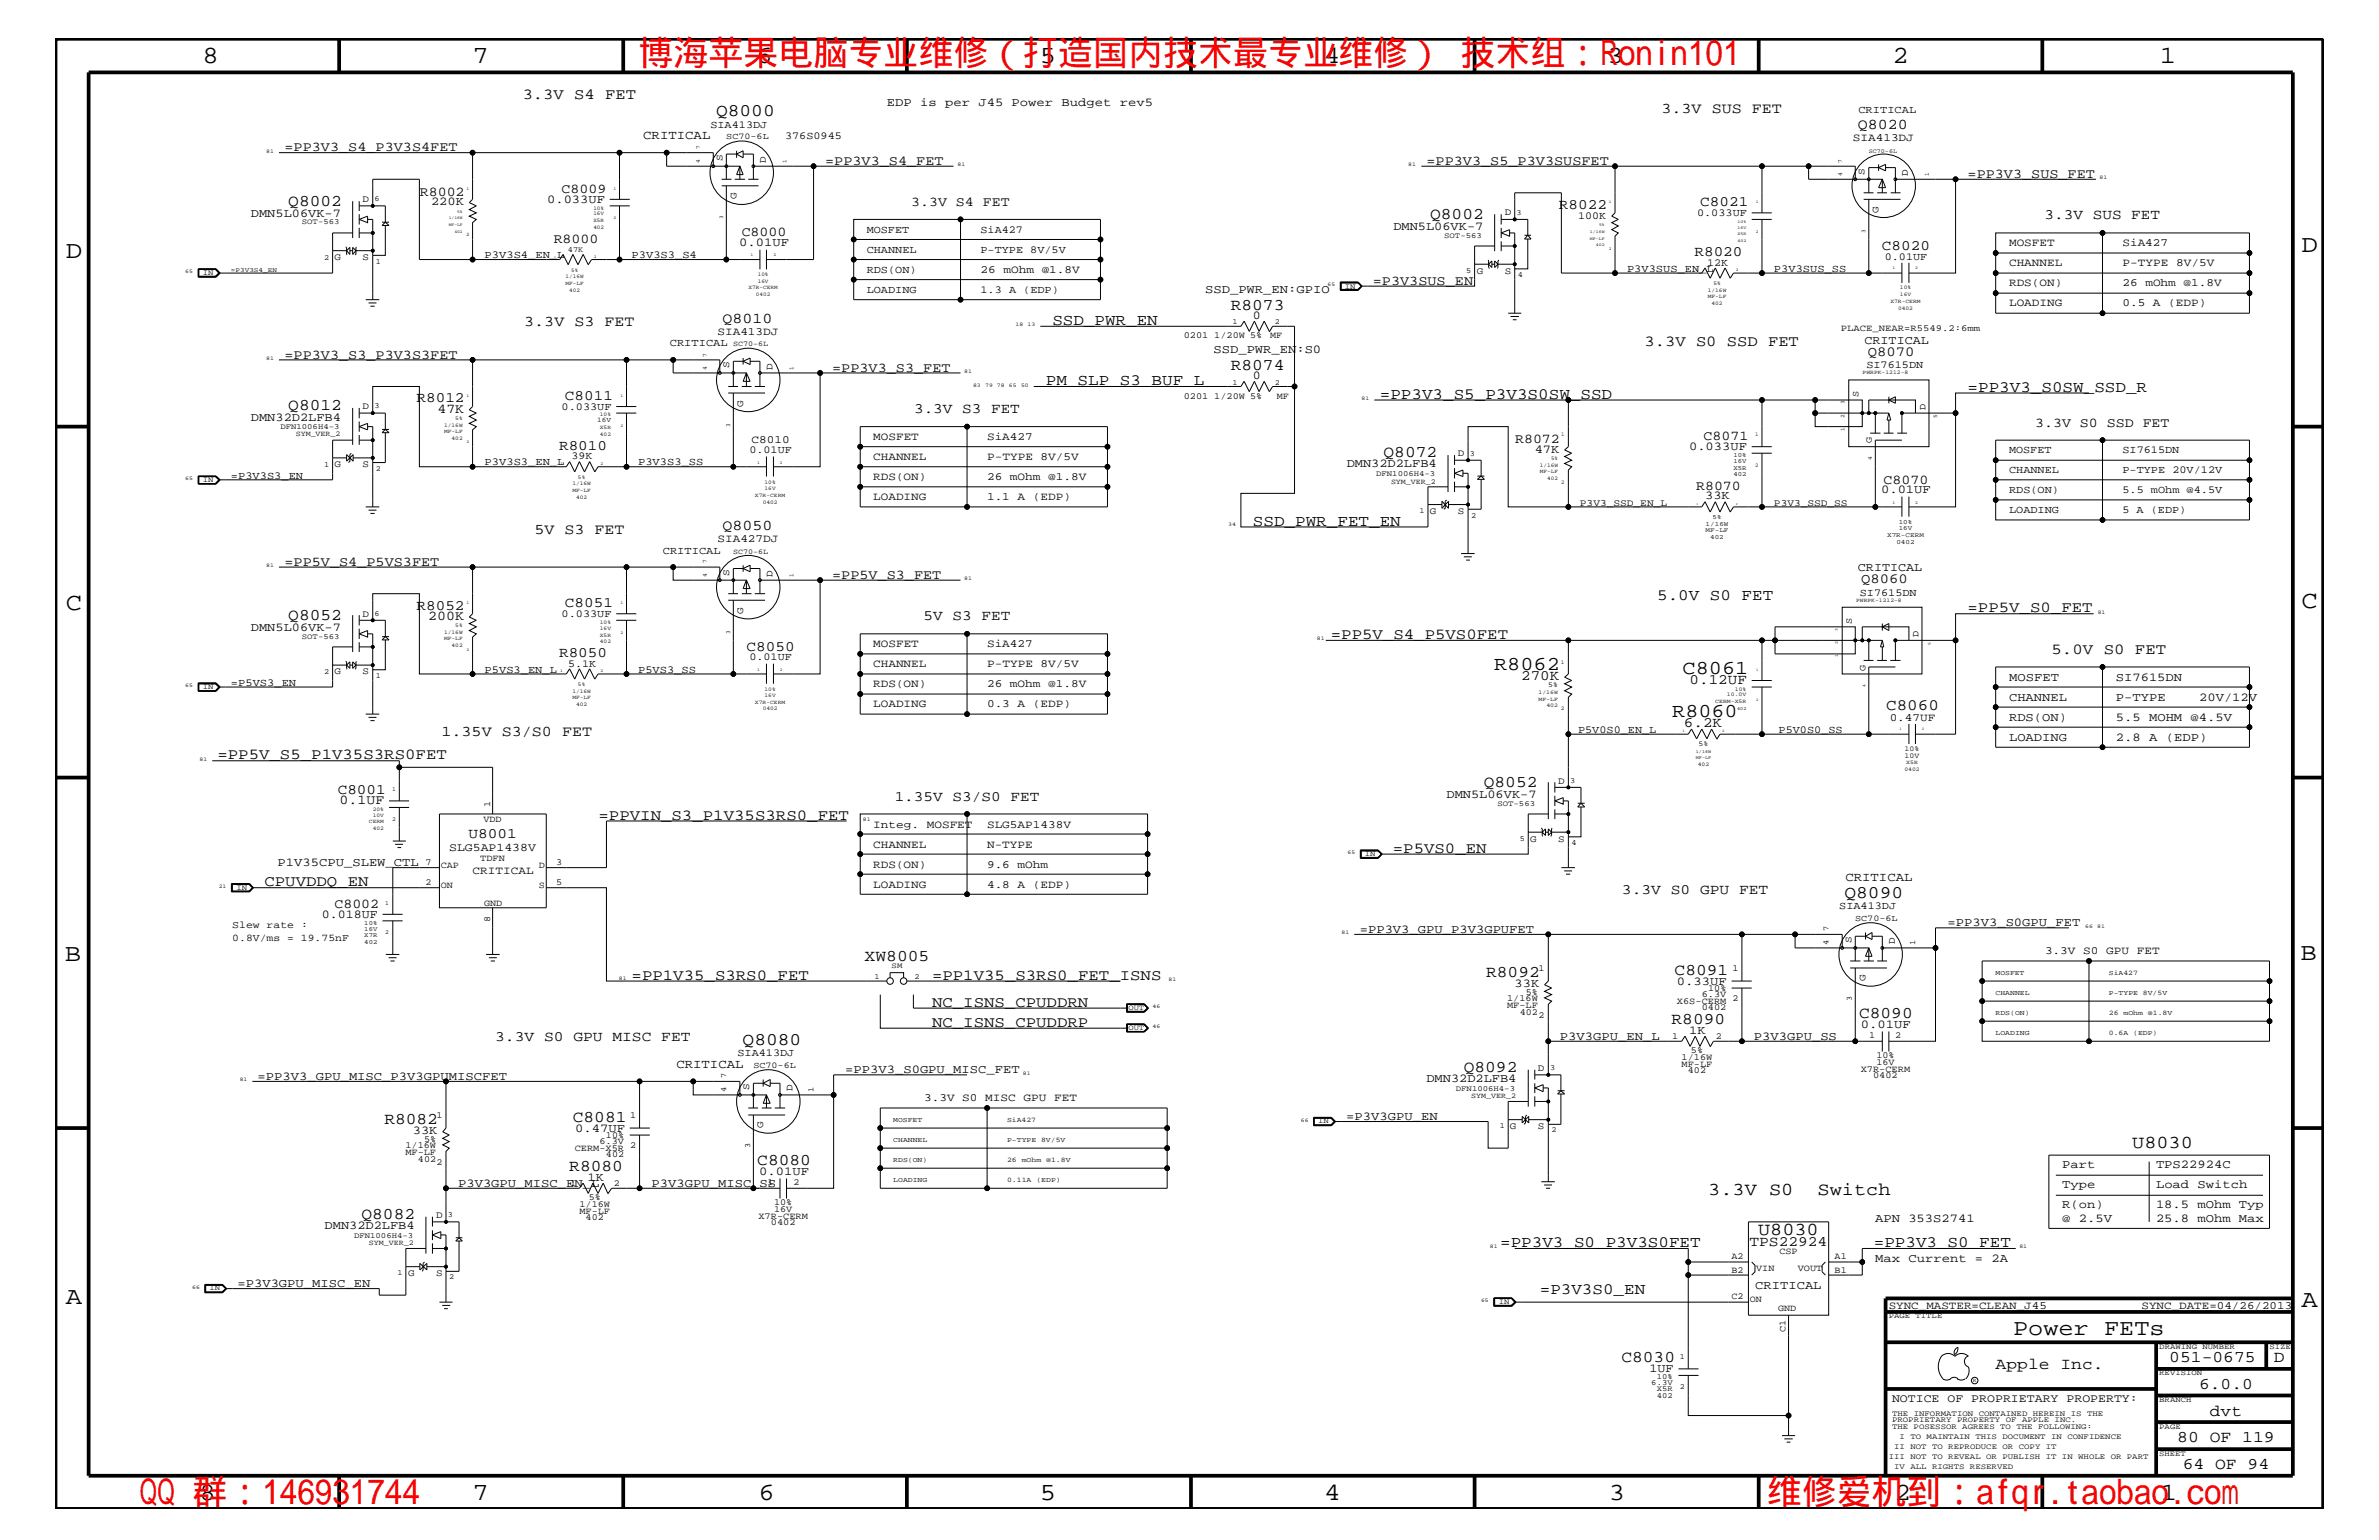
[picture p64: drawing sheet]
<svg xmlns="http://www.w3.org/2000/svg" width="432mm" height="279mm" viewBox="0 0 432 279" stroke-linecap="round" stroke-linejoin="round" font-family="sans-serif">
<defs><g id="words">
<g font-size="6.3" fill="#f00">
<text x="115.9" y="11.9">博海苹果电脑专业维修（打造国内技术最专业维修） 技术组：Ronin101</text>
<text x="25.4" y="272.9">QQ 群：146931744</text>
<text x="320.7" y="272.9">维修爱机到：afqr.taobao.com</text>
</g>
<g font-size="4.5">
<text x="36.7" y="11.5">8</text>
<text x="85.8" y="11.5">7</text>
<text x="137.3" y="11.5">6</text>
<text x="188.7" y="11.5">5</text>
<text x="240.3" y="11.5">4</text>
<text x="291.8" y="11.5">3</text>
<text x="343.5" y="11.5">2</text>
<text x="392" y="11.5">1</text>
<text x="11.9" y="46.8">D</text>
<text x="417.7" y="45.7">D</text>
<text x="11.9" y="110.6">C</text>
<text x="417.7" y="110.3">C</text>
<text x="11.8" y="174.3">B</text>
<text x="417.6" y="174.2">B</text>
<text x="11.9" y="236.7">A</text>
<text x="417.7" y="237.1">A</text>
<text x="36.2" y="272.1">8</text>
<text x="85.8" y="272.1">7</text>
<text x="137.7" y="272.1">6</text>
<text x="188.7" y="272.1">5</text>
<text x="240.4" y="272.1">4</text>
<text x="292" y="272.1">3</text>
<text x="343.9" y="272.1">2</text>
<text x="392.2" y="272.1">1</text>
</g>
<text font-size="4.1" x="365.4" y="242.3">Power FETs</text>
<g font-size="3.6">
<text x="271.2" y="121.5">R8062</text>
<text x="305.4" y="122.3">C8061</text>
<text x="303.5" y="130.2">R8060</text>
</g>
<g font-size="3.3">
<text x="387" y="208.3">U8030</text>
<text x="310" y="216.9">3.3V S0</text>
<text x="329.9" y="216.9">Switch</text>
<text x="319.1" y="224.1">U8030</text>
</g>
<g font-size="3.2">
<text x="130" y="21">Q8000</text>
<text x="334.8" y="162.8">Q8090</text>
<text x="134.8" y="189.5">Q8080</text>
</g>
<g font-size="3">
<text x="52.3" y="37.4">Q8002</text>
<text x="259.6" y="39.8">Q8002</text>
<text x="223.4" y="56.2">R8073</text>
<text x="223.4" y="67.1">R8074</text>
<text x="52.3" y="74.4">Q8012</text>
<text x="251.1" y="82.8">Q8072</text>
<text x="52.3" y="112.6">Q8052</text>
<text x="269.3" y="142.9">Q8052</text>
<text x="156.9" y="174.3">XW8005</text>
<text x="269.7" y="177.3">R8092</text>
<text x="304" y="176.8">C8091</text>
<text x="303.4" y="185.9">R8090</text>
<text x="337.4" y="184.7">C8090</text>
<text x="265.7" y="194.4">Q8092</text>
<text x="69.8" y="204">R8082</text>
<text x="104" y="203.5">C8081</text>
<text x="103.3" y="212.5">R8080</text>
<text x="137.5" y="211.4">C8080</text>
<text x="65.6" y="221.1">Q8082</text>
<text x="294.3" y="247.1">C8030</text>
<text x="362.2" y="248.4">Apple Inc.</text>
<text x="393.7" y="247.1">051-0675</text>
<text x="399.2" y="252">6.0.0</text>
<text x="412.7" y="247.1">D</text>
<text x="401.1" y="256.8">dvt</text>
<text x="395.2" y="261.6">80 OF 119</text>
<text x="396.2" y="266.6">64 OF 94</text>
</g>
<g font-size="2.9">
<text x="191" y="59">SSD_PWR_EN</text>
<text x="189.8" y="69.9">PM_SLP_S3_BUF_L</text>
<text x="357.1" y="71.1">=PP3V3_S0SW_SSD_R</text>
<text x="250.4" y="72.3">=PP3V3_S5_P3V3S0SW_SSD</text>
<text x="227.4" y="95.4">SSD_PWR_FET_EN</text>
<text x="300.8" y="108.9">5.0V S0 FET</text>
<text x="342.3" y="128.9">C8060</text>
<text x="272.3" y="226.3">=PP3V3_S0_P3V3S0FET</text>
<text x="340.1" y="226.3">=PP3V3_S0_FET</text>
<text x="279.5" y="234.7">=P3V3S0_EN</text>
</g>
<g font-size="2.8">
<text x="94.9" y="18">3.3V S4 FET</text>
<text x="298.5" y="62.9">3.3V S0 SSD FET</text>
<text x="357.1" y="111.1">=PP5V_S0_FET</text>
<text x="241.6" y="115.9">=PP5V_S4_P5VS0FET</text>
<text x="372.4" y="118.6">5.0V S0 FET</text>
<text x="39.5" y="137.8">=PP5V_S5_P1V35S3RS0FET</text>
<text x="108.6" y="148.7">=PPVIN_S3_P1V35S3RS0_FET</text>
<text x="252.8" y="154.7">=P5VS0_EN</text>
<text x="48" y="160.8">CPUVDDQ_EN</text>
<text x="114.6" y="177.7">=PP1V35_S3RS0_FET</text>
<text x="169.2" y="177.7">=PP1V35_S3RS0_FET_ISNS</text>
<text x="169.2" y="182.7">NC_ISNS_CPUDDRN</text>
<text x="169.2" y="186.3">NC_ISNS_CPUDDRP</text>
</g>
<g font-size="2.7">
<text x="301.6" y="20.4">3.3V SUS FET</text>
<text x="337.2" y="23.5">Q8020</text>
<text x="95.2" y="59.2">3.3V S3 FET</text>
<text x="131.1" y="58.6">Q8010</text>
<text x="97" y="96.8">5V S3 FET</text>
<text x="131.1" y="96.2">Q8050</text>
<text x="80.1" y="133.5">1.35V S3/S0 FET</text>
</g>
<g font-size="2.6">
<text x="283" y="37.9">R8022</text>
<text x="308.6" y="37.4">C8021</text>
<text x="371.1" y="39.8">3.3V SUS FET</text>
<text x="307.6" y="46.5">R8020</text>
<text x="341.6" y="45.3">C8020</text>
<text x="75.6" y="73">R8012</text>
<text x="102.5" y="72.6">C8011</text>
<text x="165.9" y="75">3.3V S3 FET</text>
<text x="101.5" y="81.6">R8010</text>
<text x="75.6" y="110.6">R8052</text>
<text x="102.5" y="110.2">C8051</text>
<text x="167.6" y="112.6">5V S3 FET</text>
<text x="101.5" y="119.2">R8050</text>
<text x="135.5" y="118.1">C8050</text>
<text x="276.1" y="123.4">270K</text>
<text x="306.7" y="124.1">0.12UF</text>
<text x="305.6" y="131.9">6.2K</text>
<text x="61.3" y="144">C8001</text>
<text x="162.4" y="145.3">1.35V S3/S0 FET</text>
<text x="85" y="152">U8001</text>
<text x="294.4" y="162.2">3.3V S0 GPU FET</text>
<text x="89.9" y="188.9">3.3V S0 GPU MISC FET</text>
<text x="317.5" y="226">TPS22924</text>
</g>
<g font-size="2.5">
<text x="51.6" y="27.5">=PP3V3_S4_P3V3S4FET</text>
<text x="149.8" y="29.9">=PP3V3_S4_FET</text>
<text x="258.9" y="29.9">=PP3V3_S5_P3V3SUSFET</text>
<text x="76.2" y="35.5">R8002</text>
<text x="101.9" y="35">C8009</text>
<text x="357.1" y="32.3">=PP3V3_SUS_FET</text>
<text x="165.4" y="37.4">3.3V S4 FET</text>
<text x="100.5" y="44.1">R8000</text>
<text x="134.6" y="42.9">C8000</text>
<text x="249.2" y="51.7">=P3V3SUS_EN</text>
<text x="51.6" y="65.1">=PP3V3_S3_P3V3S3FET</text>
<text x="339" y="64.5">Q8070</text>
<text x="151" y="67.5">=PP3V3_S3_FET</text>
<text x="79.4" y="74.9">47K</text>
<text x="369.4" y="77.4">3.3V S0 SSD FET</text>
<text x="275" y="80.3">R8072</text>
<text x="309.2" y="79.9">C8071</text>
<text x="307.8" y="88.9">R8070</text>
<text x="341.9" y="87.7">C8070</text>
<text x="51.6" y="102.6">=PP5V_S4_P5VS3FET</text>
<text x="151" y="105">=PP5V_S3_FET</text>
<text x="337.8" y="105.8">Q8060</text>
<text x="77.7" y="112.5">200K</text>
<text x="61.6" y="145.9">0.1UF</text>
<text x="60.7" y="164.7">C8002</text>
</g>
<g font-size="2.3">
<text x="116.8" y="25.3">CRITICAL</text>
<text x="334.9" y="159.9">CRITICAL</text>
<text x="122.8" y="193.7">CRITICAL</text>
</g>
<g font-size="2.2">
<text x="161" y="19.2">EDP is per J45 Power Budget rev5</text>
<text x="45.6" y="39.3">DMN5L06VK-7</text>
<text x="78.2" y="37.3">220K</text>
<text x="99.3" y="36.8">0.033UF</text>
<text x="252.9" y="41.8">DMN5L06VK-7</text>
<text x="134.2" y="44.6">0.01UF</text>
<text x="218.7" y="53.2">SSD_PWR_EN:GPIO</text>
<text x="227.4" y="57.9">0</text>
<text x="220.3" y="64">SSD_PWR_EN:S0</text>
<text x="338.4" y="62.3">CRITICAL</text>
<text x="227.4" y="68.8">0</text>
<text x="45.6" y="76.3">DMN32D2LFB4</text>
<text x="278.6" y="82.2">47K</text>
<text x="306.6" y="81.6">0.033UF</text>
<text x="244.4" y="84.8">DMN32D2LFB4</text>
<text x="341.4" y="89.5">0.01UF</text>
<text x="309.5" y="90.6">33K</text>
<text x="337.2" y="103.6">CRITICAL</text>
<text x="45.6" y="114.5">DMN5L06VK-7</text>
<text x="364.7" y="123.5">MOSFET</text>
<text x="384" y="123.5">SI7615DN</text>
<text x="364.7" y="130.8">RDS(ON)</text>
<text x="364.7" y="127.1">CHANNEL</text>
<text x="384" y="130.8">5.5 MOHM @4.5V</text>
<text x="384" y="127.1">P-TYPE</text>
<text x="399.1" y="127.1">20V/12V</text>
<text x="364.7" y="134.4">LOADING</text>
<text x="384" y="134.4">2.8 A (EDP)</text>
<text x="262.6" y="144.8">DMN5L06VK-7</text>
<text x="50.4" y="157.2">P1V35CPU_SLEW_CTL</text>
<text x="58.4" y="166.5">0.018UF</text>
<text x="246.8" y="169.3">=PP3V3_GPU_P3V3GPUFET</text>
<text x="353.5" y="168.1">=PP3V3_S0GPU_FET</text>
<text x="274.9" y="179.1">33K</text>
<text x="304.4" y="178.7">0.33UF</text>
<text x="283.1" y="188.7">P3V3GPU_EN_L</text>
<text x="306.6" y="187.6">1K</text>
<text x="318.3" y="188.7">P3V3GPU_SS</text>
<text x="337.8" y="186.5">0.01UF</text>
<text x="46.7" y="195.9">=PP3V3_GPU_MISC_P3V3GPUMISCFET</text>
<text x="153.4" y="194.8">=PP3V3_S0GPU_MISC_FET</text>
<text x="258.9" y="196.4">DMN32D2LFB4</text>
<text x="244.3" y="203.2">=P3V3GPU_EN</text>
<text x="74.9" y="205.8">33K</text>
<text x="104.4" y="205.3">0.47UF</text>
<text x="83.1" y="215.3">P3V3GPU_MISC_EN_L</text>
<text x="106.6" y="214.2">1K</text>
<text x="118.3" y="215.3">P3V3GPU_MISC_SS</text>
<text x="137.8" y="213.2">0.01UF</text>
<text x="374.3" y="215.6">Type</text>
<text x="374.3" y="211.9">Part</text>
<text x="391.3" y="215.6">Load Switch</text>
<text x="391.3" y="211.9">TPS22924C</text>
<text x="340.4" y="221.7">APN 353S2741</text>
<text x="374.3" y="219.2">R(on)</text>
<text x="374.3" y="221.7">@ 2.5V</text>
<text x="391.3" y="219.2">18.5 mOhm Typ</text>
<text x="391.3" y="221.7">25.8 mOhm Max</text>
<text x="58.9" y="223">DMN32D2LFB4</text>
<text x="43.1" y="233.5">=P3V3GPU_MISC_EN</text>
<text x="318.6" y="233.8">CRITICAL</text>
<text x="340.4" y="229">Max Current = 2A</text>
<text x="299.4" y="248.9">1UF</text>
</g>
<g font-size="2.1">
<text x="81.5" y="154.4">SLG5AP1438V</text>
<text x="343.4" y="254.4">NOTICE OF PROPRIETARY PROPERTY:</text>
</g>
<g font-size="2">
<text x="336.3" y="25.6">SIA413DJ</text>
<text x="364.7" y="44.6">MOSFET</text>
<text x="385.2" y="44.6">SiA427</text>
<text x="178" y="49.6">26 mOhm @1.8V</text>
<text x="364.7" y="48.3">CHANNEL</text>
<text x="364.7" y="51.9">RDS(ON)</text>
<text x="385.2" y="51.9">26 mOhm @1.8V</text>
<text x="385.2" y="48.3">P-TYPE 8V/5V</text>
<text x="364.7" y="55.6">LOADING</text>
<text x="385.2" y="55.6">0.5 A (EDP)</text>
<text x="130.2" y="60.7">SIA413DJ</text>
<text x="136.4" y="80.5">C8010</text>
<text x="158.5" y="83.5">CHANNEL</text>
<text x="158.5" y="79.9">MOSFET</text>
<text x="179.2" y="83.5">P-TYPE 8V/5V</text>
<text x="179.2" y="79.9">SiA427</text>
<text x="158.5" y="87.1">RDS(ON)</text>
<text x="179.2" y="87.1">26 mOhm @1.8V</text>
<text x="158.5" y="90.7">LOADING</text>
<text x="179.2" y="90.7">1.1 A (EDP)</text>
<text x="130.2" y="98.3">SIA427DJ</text>
<text x="158.5" y="117.4">MOSFET</text>
<text x="179.2" y="117.4">SiA427</text>
<text x="158.5" y="121">CHANNEL</text>
<text x="158.5" y="124.7">RDS(ON)</text>
<text x="179.2" y="121">P-TYPE 8V/5V</text>
<text x="179.2" y="124.7">26 mOhm @1.8V</text>
<text x="158.5" y="128.3">LOADING</text>
<text x="179.2" y="128.3">0.3 A (EDP)</text>
<text x="343" y="130.8">0.47UF</text>
<text x="158.5" y="153.8">CHANNEL</text>
<text x="158.5" y="150.1">Integ. MOSFET</text>
<text x="179.2" y="153.8">N-TYPE</text>
<text x="179.2" y="150.1">SLG5AP1438V</text>
<text x="85.8" y="158.6">CRITICAL</text>
<text x="158.5" y="161.1">LOADING</text>
<text x="158.5" y="157.4">RDS(ON)</text>
<text x="179.2" y="161.1">4.8 A (EDP)</text>
<text x="179.2" y="157.4">9.6 mOhm</text>
<text x="371.2" y="173.2">3.3V S0 GPU FET</text>
<text x="167.7" y="199.8">3.3V S0 MISC GPU FET</text>
<text x="342.8" y="237.4">SYNC_MASTER=CLEAN_J45</text>
<text x="388.7" y="237.4">SYNC_DATE=04/26/2013</text>
</g>
<g font-size="1.9">
<text x="128.9" y="23.1">SIA413DJ</text>
<text x="337.3" y="20.4">CRITICAL</text>
<text x="142.5" y="25.3">376S0945</text>
<text x="286.4" y="39.7">100K</text>
<text x="308" y="39.2">0.033UF</text>
<text x="88" y="46.8">P3V3S4_EN_L</text>
<text x="114.6" y="46.8">P3V3S3_S4</text>
<text x="157.3" y="45.9">CHANNEL</text>
<text x="157.3" y="42.3">MOSFET</text>
<text x="178" y="45.9">P-TYPE 8V/5V</text>
<text x="178" y="42.3">SiA427</text>
<text x="342.1" y="47.1">0.01UF</text>
<text x="157.3" y="49.6">RDS(ON)</text>
<text x="157.3" y="53.2">LOADING</text>
<text x="178" y="53.2">1.3 A (EDP)</text>
<text x="295.3" y="49.3">P3V3SUS_EN_L</text>
<text x="309.8" y="48.2">12K</text>
<text x="322" y="49.3">P3V3SUS_SS</text>
<text x="121.6" y="62.9">CRITICAL</text>
<text x="338.8" y="66.8">SI7615DN</text>
<text x="101.9" y="74.4">0.033UF</text>
<text x="103.8" y="83.3">39K</text>
<text x="136" y="82.2">0.01UF</text>
<text x="364.7" y="82.2">MOSFET</text>
<text x="385.2" y="82.2">SI7615DN</text>
<text x="41.9" y="86.9">=P3V3S3_EN</text>
<text x="88" y="84.4">P3V3S3_EN_L</text>
<text x="115.8" y="84.4">P3V3S3_SS</text>
<text x="364.7" y="89.5">RDS(ON)</text>
<text x="364.7" y="85.9">CHANNEL</text>
<text x="385.2" y="89.5">5.5 mOhm @4.5V</text>
<text x="385.2" y="85.9">P-TYPE 20V/12V</text>
<text x="364.7" y="93.2">LOADING</text>
<text x="385.2" y="93.2">5 A (EDP)</text>
<text x="120.3" y="100.4">CRITICAL</text>
<text x="101.9" y="112">0.033UF</text>
<text x="337.6" y="108.1">SI7615DN</text>
<text x="136" y="119.8">0.01UF</text>
<text x="41.9" y="124.4">=P5VS3_EN</text>
<text x="88" y="122">P5VS3_EN_L</text>
<text x="103.1" y="120.9">5.1K</text>
<text x="115.8" y="122">P5VS3_SS</text>
<text x="286.4" y="133">P5V0S0_EN_L</text>
<text x="322.8" y="133">P5V0S0_SS</text>
<text x="333.8" y="165">SIA413DJ</text>
<text x="42.2" y="170.7">0.8V/ms = 19.75nF</text>
<text x="42.2" y="168.3">Slew rate :</text>
<text x="133.9" y="191.6">SIA413DJ</text>
</g>
<g font-size="1.8">
<text x="131.1" y="29.2" transform="rotate(-90 131.1 29.2)">S</text>
<text x="139" y="29.5" transform="rotate(-90 139 29.5)">D</text>
<text x="338.4" y="31.7" transform="rotate(-90 338.4 31.7)">S</text>
<text x="346.3" y="31.9" transform="rotate(-90 346.3 31.9)">D</text>
<text x="65.8" y="36.7">D</text>
<text x="133.7" y="36.2" transform="rotate(-90 133.7 36.2)">G</text>
<text x="273.1" y="39.1">D</text>
<text x="341" y="38.6" transform="rotate(-90 341 38.6)">G</text>
<text x="60.7" y="47.2">G</text>
<text x="65.8" y="47.2">S</text>
<text x="268.1" y="49.6">G</text>
<text x="273.1" y="49.6">S</text>
<text x="132.3" y="66.8" transform="rotate(-90 132.3 66.8)">S</text>
<text x="140.2" y="67.1" transform="rotate(-90 140.2 67.1)">D</text>
<text x="65.8" y="74.3">D</text>
<text x="134.9" y="73.8" transform="rotate(-90 134.9 73.8)">G</text>
<text x="264.6" y="82.7">D</text>
<text x="60.7" y="84.8">G</text>
<text x="65.8" y="84.8">S</text>
<text x="259.5" y="93.3">G</text>
<text x="264.6" y="93.3">S</text>
<text x="286.8" y="91.7">P3V3_SSD_EN_L</text>
<text x="322" y="91.7">P3V3_SSD_SS</text>
<text x="132.3" y="104.4" transform="rotate(-90 132.3 104.4)">S</text>
<text x="140.2" y="104.7" transform="rotate(-90 140.2 104.7)">D</text>
<text x="65.8" y="111.9">D</text>
<text x="134.9" y="111.4" transform="rotate(-90 134.9 111.4)">G</text>
<text x="60.7" y="122.4">G</text>
<text x="65.8" y="122.4">S</text>
<text x="282.8" y="142.2">D</text>
<text x="277.7" y="152.7">G</text>
<text x="282.8" y="152.7">S</text>
<text x="336" y="171.1" transform="rotate(-90 336 171.1)">S</text>
<text x="343.9" y="171.3" transform="rotate(-90 343.9 171.3)">D</text>
<text x="338.6" y="178" transform="rotate(-90 338.6 178)">G</text>
<text x="136" y="197.8" transform="rotate(-90 136 197.8)">S</text>
<text x="143.8" y="198" transform="rotate(-90 143.8 198)">D</text>
<text x="279.1" y="194.3">D</text>
<text x="138.5" y="204.7" transform="rotate(-90 138.5 204.7)">G</text>
<text x="274.1" y="204.8">G</text>
<text x="279.1" y="204.8">S</text>
<text x="79.2" y="220.9">D</text>
<text x="74.1" y="231.5">G</text>
<text x="79.2" y="231.5">S</text>
</g>
<g font-size="1.7">
<text x="334.1" y="60">PLACE_NEAR=R5549.2:6mm</text>
<text x="214.8" y="61.4">0201</text>
<text x="220.4" y="61.4">1/20W 5%</text>
<text x="230.5" y="61.4">MF</text>
<text x="337.3" y="72" transform="rotate(-90 337.3 72)">S</text>
<text x="214.8" y="72.3">0201</text>
<text x="220.4" y="72.3">1/20W 5%</text>
<text x="231.7" y="72.3">MF</text>
<text x="349.5" y="74.4" transform="rotate(-90 349.5 74.4)">D</text>
<text x="339.8" y="80.5" transform="rotate(-90 339.8 80.5)">G</text>
<text x="336.1" y="113.1" transform="rotate(-90 336.1 113.1)">S</text>
<text x="348.2" y="115.6" transform="rotate(-90 348.2 115.6)">D</text>
<text x="338.6" y="121.7" transform="rotate(-90 338.6 121.7)">G</text>
<text x="87.8" y="149.2">VDD</text>
<text x="89" y="146.5" transform="rotate(-90 89 146.5)">1</text>
<text x="77.2" y="156.9">7</text>
<text x="77.2" y="160.6">2</text>
<text x="80" y="161.1">ON</text>
<text x="80" y="157.4">CAP</text>
<text x="87.2" y="156.2">TDFN</text>
<text x="97.8" y="157.4">D</text>
<text x="97.8" y="161.1">S</text>
<text x="100.9" y="156.9">3</text>
<text x="100.9" y="160.6">5</text>
<text x="87.9" y="164.5">GND</text>
<text x="89" y="167.2" transform="rotate(-90 89 167.2)">8</text>
<text x="279.2" y="176.2">1</text>
<text x="310" y="179.9">10%</text>
<text x="314.5" y="176.2">1</text>
<text x="273.6" y="181.6">1/16W</text>
<text x="273.6" y="182.9">MF-LF</text>
<text x="275.8" y="184.1">402</text>
<text x="276.9" y="180.5">5%</text>
<text x="279.2" y="184.7">2</text>
<text x="304.4" y="182.1">X6S-CERM</text>
<text x="308.9" y="183.3">0402</text>
<text x="308.9" y="181">6.3V</text>
<text x="314.5" y="181.6">2</text>
<text x="303.5" y="188.6">1</text>
<text x="306.9" y="191.1">5%</text>
<text x="311.4" y="188.6">2</text>
<text x="339.3" y="188.3">1</text>
<text x="340.6" y="192">10%</text>
<text x="344" y="188.3">2</text>
<text x="305.2" y="192.3">1/16W</text>
<text x="305.2" y="193.6">MF-LF</text>
<text x="306.4" y="194.8">402</text>
<text x="337.7" y="194.4">X7R-CERM</text>
<text x="340" y="195.6">0402</text>
<text x="340.6" y="193.2">16V</text>
<text x="79.2" y="202.9">1</text>
<text x="114.4" y="202.9">1</text>
<text x="73.6" y="208.3">1/16W</text>
<text x="73.6" y="209.6">MF-LF</text>
<text x="77" y="207.1">5%</text>
<text x="104.3" y="208.8">CERM-X5R</text>
<text x="108.8" y="207.6">6.3V</text>
<text x="110" y="206.5">10%</text>
<text x="114.4" y="208.3">2</text>
<text x="75.9" y="210.8">402</text>
<text x="79.2" y="211.4">2</text>
<text x="103.5" y="215.3">1</text>
<text x="110" y="210">402</text>
<text x="111.4" y="215.3">2</text>
<text x="139.3" y="215">1</text>
<text x="144" y="215">2</text>
<text x="105.2" y="219">1/16W</text>
<text x="105.2" y="220.2">MF-LF</text>
<text x="106.3" y="221.4">402</text>
<text x="106.8" y="217.8">5%</text>
<text x="137.7" y="221.1">X7R-CERM</text>
<text x="140.5" y="219.8">16V</text>
<text x="140.5" y="218.6">10%</text>
<text x="139.9" y="222.3">0402</text>
<text x="323" y="227.5">CSP</text>
<text x="314.3" y="228.5">A2</text>
<text x="314.3" y="230.9">B2</text>
<text x="318.8" y="230.7">VIN</text>
<text x="326.3" y="230.7">VOUT</text>
<text x="333" y="228.5">A1</text>
<text x="333" y="230.9">B1</text>
<text x="314.3" y="235.7">C2</text>
<text x="317.6" y="236.2">ON</text>
<text x="322.7" y="237.9">GND</text>
<text x="324.1" y="241.7" transform="rotate(-90 324.1 241.7)">C1</text>
</g>
<g font-size="1.6">
<text x="131.8" y="25.3">SC70-6L</text>
<text x="336.7" y="167.1">SC70-6L</text>
<text x="136.7" y="193.7">SC70-6L</text>
</g>
<g font-size="1.4">
<text x="54.8" y="40.7">SOT-563</text>
<text x="68" y="36.5">6</text>
<text x="275.3" y="39">3</text>
<text x="58.8" y="47.1">2</text>
<text x="68.2" y="47.9">1</text>
<text x="103.1" y="45.7">47K</text>
<text x="262.1" y="43.1">SOT-563</text>
<text x="36.8" y="49.9">IN</text>
<text x="244.1" y="52.4">IN</text>
<text x="266.1" y="49.6">5</text>
<text x="275.5" y="50.2">4</text>
<text x="223.7" y="58.9">1</text>
<text x="231.4" y="58.9">2</text>
<text x="133.1" y="62.9">SC70-6L</text>
<text x="223.7" y="69.8">1</text>
<text x="231.4" y="69.8">2</text>
<text x="50.9" y="77.9">DFN1006H4-3</text>
<text x="68" y="74.1">3</text>
<text x="53.7" y="79.2">SYM_VER_2</text>
<text x="266.8" y="82.7">3</text>
<text x="36.8" y="87.5">IN</text>
<text x="58.8" y="84.7">1</text>
<text x="68.2" y="85.4">2</text>
<text x="249.8" y="86.4">DFN1006H4-3</text>
<text x="252.5" y="87.7">SYM_VER_2</text>
<text x="257.6" y="93.2">1</text>
<text x="267" y="93.9">2</text>
<text x="133.1" y="100.4">SC70-6L</text>
<text x="68" y="111.7">6</text>
<text x="54.8" y="115.9">SOT-563</text>
<text x="36.8" y="125.1">IN</text>
<text x="58.8" y="122.3">2</text>
<text x="68.2" y="123">1</text>
<text x="281" y="124.7">5%</text>
<text x="308.3" y="135.3">5%</text>
<text x="345.7" y="137.4">10V</text>
<text x="345.7" y="136.2">10%</text>
<text x="285" y="142">3</text>
<text x="271.8" y="146.2">SOT-563</text>
<text x="247.7" y="155.4">IN</text>
<text x="275.8" y="152.6">5</text>
<text x="285.2" y="153.3">4</text>
<text x="42.9" y="161.4">IN</text>
<text x="331.9" y="171.4" transform="rotate(-90 331.9 171.4)">4</text>
<text x="331.9" y="168.9" transform="rotate(-90 331.9 168.9)">7</text>
<text x="347.6" y="171.4" transform="rotate(-90 347.6 171.4)">1</text>
<text x="158.7" y="177.7">1</text>
<text x="161.8" y="175.6">SM</text>
<text x="166" y="177.7">2</text>
<text x="204.8" y="183.2">OUT</text>
<text x="336.1" y="181.6" transform="rotate(-90 336.1 181.6)">3</text>
<text x="204.8" y="186.9">OUT</text>
<text x="131.8" y="195.6" transform="rotate(-90 131.8 195.6)">7</text>
<text x="264.2" y="197.9">DFN1006H4-3</text>
<text x="281.3" y="194.2">3</text>
<text x="131.8" y="198.1" transform="rotate(-90 131.8 198.1)">4</text>
<text x="147.7" y="198.1" transform="rotate(-90 147.7 198.1)">1</text>
<text x="239.3" y="203.8">IN</text>
<text x="267" y="199.2">SYM_VER_2</text>
<text x="136.1" y="208.3" transform="rotate(-90 136.1 208.3)">3</text>
<text x="272.2" y="204.7">1</text>
<text x="281.6" y="205.4">2</text>
<text x="81.3" y="220.8">3</text>
<text x="64.3" y="224.6">DFN1006H4-3</text>
<text x="67" y="225.9">SYM_VER_2</text>
<text x="72.1" y="231.3">1</text>
<text x="81.5" y="232.1">2</text>
<text x="38" y="234.1">IN</text>
<text x="272" y="236.6">IN</text>
<text x="342.8" y="239.2">PAGE TITLE</text>
<text x="391.9" y="244.7">DRAWING NUMBER</text>
<text x="411.9" y="244.7">SIZE</text>
<text x="299.7" y="251.2">6.3V</text>
<text x="300.7" y="250.1">10%</text>
<text x="304.9" y="246.5">1</text>
<text x="304.9" y="252">2</text>
<text x="391.9" y="249.5">REVISION</text>
<text x="300.7" y="253.7">402</text>
<text x="300.7" y="252.4">X5R</text>
<text x="343.4" y="256.8">THE INFORMATION CONTAINED HEREIN IS THE</text>
<text x="391.9" y="254.4">BRANCH</text>
<text x="343.4" y="258">PROPRIETARY PROPERTY OF APPLE INC.</text>
<text x="343.4" y="259.3">THE POSESSOR AGREES TO THE FOLLOWING:</text>
<text x="343.8" y="262.9">II NOT TO REPRODUCE OR COPY IT</text>
<text x="344.8" y="261.1">I TO MAINTAIN THIS DOCUMENT IN CONFIDENCE</text>
<text x="391.9" y="259.3">PAGE</text>
<text x="342.8" y="264.7">III NOT TO REVEAL OR PUBLISH IT IN WHOLE OR PART</text>
<text x="343.8" y="266.6">IV ALL RIGHTS RESERVED</text>
<text x="391.9" y="264.1">SHEET</text>
</g>
<g font-size="1.3">
<text x="108.4" y="76.7">16V</text>
<text x="362.2" y="176.8">MOSFET</text>
<text x="382.8" y="176.8">SiA427</text>
<text x="362.2" y="184.1">RDS(ON)</text>
<text x="362.2" y="180.5">CHANNEL</text>
<text x="382.8" y="180.5">P-TYPE 8V/5V</text>
<text x="382.8" y="184.1">26 mOhm @1.8V</text>
<text x="362.2" y="187.7">LOADING</text>
<text x="382.8" y="187.7">0.6A (EDP)</text>
<text x="162.1" y="203.5">MOSFET</text>
<text x="182.8" y="203.5">SiA427</text>
<text x="162.1" y="207.1">CHANNEL</text>
<text x="182.8" y="207.1">P-TYPE 8V/5V</text>
<text x="162.1" y="210.8">RDS(ON)</text>
<text x="162.1" y="214.4">LOADING</text>
<text x="182.8" y="210.8">26 mOhm @1.8V</text>
<text x="182.8" y="214.4">0.11A (EDP)</text>
</g>
<g font-size="1.2">
<text x="41.9" y="49.3">=P3V3S4_EN</text>
<text x="314.6" y="82.8">10%</text>
<text x="314.6" y="83.9">16V</text>
<text x="314.6" y="85.2">X5R</text>
<text x="314.6" y="86.4">402</text>
<text x="309.6" y="95.4">1/16W</text>
<text x="310.9" y="94.2">5%</text>
<text x="344.6" y="95">10%</text>
<text x="309.6" y="96.5">MF-LF</text>
<text x="310.4" y="97.7">402</text>
<text x="342.5" y="97.4">X7R-CERM</text>
<text x="344.2" y="98.7">0402</text>
<text x="344.6" y="96.2">16V</text>
<text x="66.1" y="167.8">10%</text>
<text x="66.1" y="171.2">402</text>
<text x="66.1" y="168.9">16V</text>
<text x="66.1" y="170">X7R</text>
</g>
<g font-size="1.1">
<text x="334.3" y="29.5" transform="rotate(-90 334.3 29.5)">7</text>
<text x="339.2" y="27.7">SC70-6L</text>
<text x="334.3" y="31.9" transform="rotate(-90 334.3 31.9)">4</text>
<text x="350.1" y="31.9" transform="rotate(-90 350.1 31.9)">1</text>
<text x="338.6" y="42.3" transform="rotate(-90 338.6 42.3)">3</text>
<text x="128.3" y="64.7" transform="rotate(-90 128.3 64.7)">7</text>
<text x="128.3" y="67.1" transform="rotate(-90 128.3 67.1)">4</text>
<text x="144" y="67.1" transform="rotate(-90 144 67.1)">1</text>
<text x="132.5" y="77.4" transform="rotate(-90 132.5 77.4)">3</text>
<text x="128.3" y="104.7" transform="rotate(-90 128.3 104.7)">4</text>
<text x="128.3" y="102.2" transform="rotate(-90 128.3 102.2)">7</text>
<text x="144" y="104.7" transform="rotate(-90 144 104.7)">1</text>
<text x="132.5" y="115" transform="rotate(-90 132.5 115)">3</text>
<text x="71.2" y="143.5">1</text>
<text x="71.2" y="149">2</text>
<text x="69.9" y="164.1">1</text>
<text x="69.9" y="169.5">2</text>
</g>
<g font-size="1">
<text x="48.3" y="27.7">81</text>
<text x="127" y="29.5" transform="rotate(-90 127 29.5)">4</text>
<text x="127" y="27.1" transform="rotate(-90 127 27.1)">7</text>
<text x="142.7" y="29.5" transform="rotate(-90 142.7 29.5)">1</text>
<text x="173.8" y="30.2">81</text>
<text x="255.6" y="30.2">81</text>
<text x="381.1" y="32.5">81</text>
<text x="107.7" y="38">10%</text>
<text x="107.7" y="39.1">16V</text>
<text x="107.7" y="40.3">X5R</text>
<text x="107.7" y="41.5">402</text>
<text x="131.2" y="39.8" transform="rotate(-90 131.2 39.8)">3</text>
<text x="33.6" y="49.6">65</text>
<text x="102.7" y="51.7">MF-LF</text>
<text x="102.7" y="50.5">1/16W</text>
<text x="103.3" y="52.9">402</text>
<text x="103.7" y="49.3">5%</text>
<text x="135.8" y="52.5">X7R-CERM</text>
<text x="137.2" y="53.8">0402</text>
<text x="137.5" y="50.2">10%</text>
<text x="137.5" y="51.3">16V</text>
<text x="241" y="51.9">65</text>
<text x="310" y="52.9">1/16W</text>
<text x="311" y="51.7">5%</text>
<text x="344.8" y="53.8">16V</text>
<text x="344.8" y="52.5">10%</text>
<text x="184.3" y="59.2">18</text>
<text x="186.5" y="59.2">13</text>
<text x="310" y="54.1">MF-LF</text>
<text x="310.6" y="55.3">402</text>
<text x="343.1" y="55">X7R-CERM</text>
<text x="344.5" y="56.2">0402</text>
<text x="48.3" y="65.3">81</text>
<text x="175" y="67.7">81</text>
<text x="176.6" y="70.1">83</text>
<text x="178.8" y="70.1">79 78</text>
<text x="183.1" y="70.1">65</text>
<text x="185.3" y="70.1">50</text>
<text x="338.1" y="67.9">PWRPK-1212-8</text>
<text x="80.6" y="77.4">1/16W</text>
<text x="82.6" y="76.2">5%</text>
<text x="108.9" y="77.9">X5R</text>
<text x="108.9" y="75.6">10%</text>
<text x="247.1" y="72.6">81</text>
<text x="334.8" y="75.8" transform="rotate(-90 334.8 75.8)">2</text>
<text x="334.8" y="73.3" transform="rotate(-90 334.8 73.3)">3</text>
<text x="351.6" y="75.9" transform="rotate(-90 351.6 75.9)">5</text>
<text x="80.6" y="78.6">MF-LF</text>
<text x="82" y="79.9">402</text>
<text x="108.9" y="79.1">402</text>
<text x="281.5" y="83.5">5%</text>
<text x="283.4" y="79.2">1</text>
<text x="318.6" y="79.2">1</text>
<text x="334.8" y="78.2" transform="rotate(-90 334.8 78.2)">1</text>
<text x="339.8" y="83.5" transform="rotate(-90 339.8 83.5)">4</text>
<text x="33.6" y="87.1">65</text>
<text x="103.9" y="89.3">MF-LF</text>
<text x="103.9" y="88.1">1/16W</text>
<text x="104.9" y="86.9">5%</text>
<text x="138.8" y="87.7">10%</text>
<text x="138.8" y="88.9">16V</text>
<text x="279.5" y="84.7">1/16W</text>
<text x="279.5" y="85.9">MF-LF</text>
<text x="280.8" y="87.1">402</text>
<text x="283.4" y="87.7">2</text>
<text x="318.6" y="84.7">2</text>
<text x="104.6" y="90.5">402</text>
<text x="137" y="90.1">X7R-CERM</text>
<text x="138.4" y="91.4">0402</text>
<text x="222.9" y="95.4">34</text>
<text x="48.3" y="102.9">81</text>
<text x="175" y="105.3">81</text>
<text x="82.6" y="113.7">5%</text>
<text x="108.9" y="113.1">10%</text>
<text x="336.9" y="109.2">PWRPK-1212-8</text>
<text x="380.8" y="111.4">81</text>
<text x="80.6" y="115">1/16W</text>
<text x="80.6" y="116.2">MF-LF</text>
<text x="82" y="117.4">402</text>
<text x="108.9" y="114.2">16V</text>
<text x="108.9" y="115.5">X5R</text>
<text x="108.9" y="116.7">402</text>
<text x="239" y="116.2">81</text>
<text x="33.6" y="124.7">65</text>
<text x="103.9" y="125.7">1/16W</text>
<text x="104.9" y="124.4">5%</text>
<text x="138.8" y="125.3">10%</text>
<text x="279.2" y="125.9">1/16W</text>
<text x="283.3" y="120.4">1</text>
<text x="314.9" y="125.3">10%</text>
<text x="103.9" y="126.9">MF-LF</text>
<text x="104.6" y="128">402</text>
<text x="137" y="127.7">X7R-CERM</text>
<text x="138.4" y="128.9">0402</text>
<text x="138.8" y="126.5">16V</text>
<text x="279.2" y="127.1">MF-LF</text>
<text x="280.7" y="128.3">402</text>
<text x="283.3" y="128.9">2</text>
<text x="311.3" y="127.6">CERM-X5R</text>
<text x="313.4" y="126.4">10.0V</text>
<text x="36.2" y="138">81</text>
<text x="308.1" y="139">402</text>
<text x="345.7" y="139.8">0402</text>
<text x="346" y="138.6">X5R</text>
<text x="67" y="149.4">CERM</text>
<text x="67.6" y="147.1">20%</text>
<text x="67.6" y="148.2">10V</text>
<text x="156.6" y="149">81</text>
<text x="67.6" y="150.7">402</text>
<text x="244.6" y="155">65</text>
<text x="39.7" y="161.1">21</text>
<text x="243.5" y="169.5">81</text>
<text x="378.5" y="168.3">66</text>
<text x="380.7" y="168.3">81</text>
<text x="112.3" y="177.7">81</text>
<text x="212.1" y="178">81</text>
<text x="209.2" y="182.9">46</text>
<text x="209.2" y="186.5">46</text>
<text x="43.5" y="196.2">81</text>
<text x="185.7" y="195">81</text>
<text x="236.1" y="203.5">66</text>
<text x="270.4" y="226.5">81</text>
<text x="366.5" y="226.5">81</text>
<text x="34.9" y="233.8">66</text>
<text x="268.8" y="236.2">65</text>
<text x="358.1" y="250.7">R</text>
</g>
<text font-size=".9" x="84.6" y="42.9">2</text>
<g font-size=".8">
<text x="84.7" y="34.4">1</text>
<text x="111.3" y="34.4">1</text>
<text x="81.4" y="39.8">1/16W</text>
<text x="81.4" y="41">MF-LF</text>
<text x="83" y="38.6">5%</text>
<text x="111.3" y="39.8">2</text>
<text x="290.2" y="41">5%</text>
<text x="292" y="36.8">1</text>
<text x="315.4" y="40.4">10%</text>
<text x="315.4" y="41.5">16V</text>
<text x="318.7" y="36.8">1</text>
<text x="82.5" y="42.3">402</text>
<text x="107.8" y="46.8">2</text>
<text x="136.2" y="46.5">1</text>
<text x="140.4" y="46.5">2</text>
<text x="288.5" y="43.5">MF-LF</text>
<text x="288.5" y="42.3">1/16W</text>
<text x="289.6" y="44.6">402</text>
<text x="292" y="45.3">2</text>
<text x="315.4" y="44">402</text>
<text x="315.4" y="42.7">X5R</text>
<text x="318.7" y="42.3">2</text>
<text x="307.8" y="49.1">1</text>
<text x="315" y="49.1">2</text>
<text x="343.5" y="48.9">1</text>
<text x="347.6" y="48.9">2</text>
<text x="84.7" y="72">1</text>
<text x="112.6" y="72">1</text>
<text x="112.6" y="77.4">2</text>
<text x="84.7" y="80.5">2</text>
<text x="101.7" y="84.4">1</text>
<text x="109" y="84.4">2</text>
<text x="137.4" y="84.1">1</text>
<text x="141.6" y="84.1">2</text>
<text x="343.5" y="91.4">1</text>
<text x="347.6" y="91.4">2</text>
<text x="84.7" y="109.5">1</text>
<text x="112.6" y="109.5">1</text>
<text x="84.7" y="118.1">2</text>
<text x="112.6" y="115">2</text>
<text x="333.6" y="119.2" transform="rotate(-90 333.6 119.2)">1</text>
<text x="333.6" y="116.9" transform="rotate(-90 333.6 116.9)">2</text>
<text x="333.6" y="114.4" transform="rotate(-90 333.6 114.4)">3</text>
<text x="350.4" y="117" transform="rotate(-90 350.4 117)">5</text>
<text x="101.7" y="121.9">1</text>
<text x="109" y="121.9">2</text>
<text x="137.4" y="121.7">1</text>
<text x="141.6" y="121.7">2</text>
<text x="338.6" y="124.7" transform="rotate(-90 338.6 124.7)">4</text>
<text x="315.3" y="128.8">402</text>
<text x="307.8" y="136.6">1/16W</text>
<text x="307.8" y="137.8">MF-LF</text>
</g>
<g font-size=".7">
<text x="318.8" y="121.7">1</text>
<text x="318.8" y="127.1">2</text>
<text x="305.4" y="132.8">1</text>
<text x="312.6" y="132.8">2</text>
<text x="344.8" y="132.5">1</text>
<text x="348.8" y="132.5">2</text>
</g>
<g font-size=".6">
<text x="100.6" y="46.8">1</text>
<text x="307.9" y="91.6">1</text>
<text x="315" y="91.6">2</text>
</g>
</g></defs>
<g fill="none" stroke="#000" stroke-width=".18">
<path d="M50.6 27.7h35.2M64 36.5v6.7M65.2 39.8l1.5-.6v1.2zM65.2 36.5v1.8M65.2 38.9v1.8M65.2 37.4h4.7v2.9M66.7 39.8h1v14.6M67.7 37.4v-4.9h8.4v14.6h9.7M110.7 36.2h3.6M110.7 37.4h3.6M112.4 27.7h-26.6v8.5l-.6 .6 1.2 .6-1.2 .6 1.2 .6-1.2 .6 1.2 .6-.6 .6v6.7h15.8l.6-.9 .9 1.8 .9-1.8 .9 1.8 .9-1.8 1 1.8 .6-.9h5v-9.7M121 27.7h-8.6v8.5"/>
<path d="M121 27.7h8.5v2.5M121 27.7v2.5h13.3v2.3M131 32.5h1.8M131 33.7h6.7M131.8 33.7v13.4M133.4 32.5h1.8M133.7 28l1.2-.6v1.2zM133.7 28h-1.9v4.5M133.7 27.4v1.2M134.3 30.2l.6 1.5h-1.2zM134.9 28h1.8v4.5M135.8 32.5h1.9"/>
<path d="M136.7 30.2h11M154.9 39.8h44.8v3.6h-44.8zM173.1 30.2h-25.4v16.9h-8.6M174.3 39.8v14.6M258 30.2h35.1M271.3 38.9v6.7M272.5 39.8h4.8v2.9M272.5 38.9v1.8M274.9 39.8v-4.8h8.5v14.5h9.7M317.9 39.8h3.7M317.9 38.6h3.7M319.8 30.2h-26.7v8.4l-.6 .6 1.2 .6-1.2 .6 1.2 .6-1.2 .7 1.2 .6-.6 .6v6.6h15.8l.6-.9 .9 1.9 .9-1.9 .9 1.9 .9-1.9 .9 1.9 .6-1h5.2"/>
<path d="M328.3 30.2h-8.5v8.4M328.3 30.2v2.3h13.4v2.5M328.3 30.2h8.4v2.3M338.3 36.2h6.7M338.3 35h1.7M339.2 36.2v13.3h-19.4v-9.7M340.7 35h1.8M341 30.4l1.2-.6v1.2zM341 30.4h-1.8v4.6M341 29.8v1.2M341.7 32.5l.5 1.5h-1.2zM342.2 30.4h1.8v4.6"/>
<path d="M343.2 35h1.8M344 32.5h10.9v17h-8.4M354.9 32.5h25.5M36 48.8h3.2l.8 .7-.8 .8h-3.2zM36.1 48.9h3l.7 .6-.7 .6M36.1 48.9h3l.6 .6M36.1 48.9v1.2h3M39.2 48.8l.7 .7-.7 .7h-3.2M39.7 49.5l-.6 .6M62.7 44.8l.2 .1 .1 1.3M62.9 45.5l.6-.6v1.3l-.6-.7h-2.5M63.5 45.5h.5"/>
<path d="M64 42.3h-3.6v7.2h-20.7M64 44.9l.6 .6-.6 .7zM64.6 45.5h3.1M64.7 44.8l-.1 1.4h-.2M65.2 41.3v1.9M65.2 42.3h2.5M66.4 54.4h2.4M66.9 55h1.4M67.2 55.6h.8M69.3 40.3h1.3M69.3 40.9l.6-.6 .7 .6zM69.9 40.9v5.4h-2.2"/>
<path d="M112.4 47.1h25.5M137.9 45.3v3.6M139.1 45.3v3.6M154.9 43.4v3.7h44.8v7.3h-44.8v-7.3M154.9 50.7h44.8M188.8 59.2h36.4l.6-.9 1 1.8 .9-1.8 .8 1.8 1-1.8 .9 1.8M199.7 43.4v3.7M243.3 51.2h3.2l.7 .7-.7 .8h-3.2zM243.3 51.3h3.2l.6 .6M247.1 51.9l-.6 .6h-3.1v-1.2h3.1l.7 .6M247.2 51.9l-.7 .7h-3.2M247.2 51.9l-.7 .8"/>
<path d="M247.2 51.9l-.7-.7h-3.2v1.5M267.7 47.9h-.1h2.6l.6 .6v-1.2l-.6 .6M270.1 47.2l.1 1.3 .2 .2M270.8 47.9h.5M271.3 44.6h-3.7v7.3h-20.5M271.3 47.3l.6 .6-.6 .6zM271.9 47.9h3M272.1 47.2l-.2 .1-.1 1.4M272.5 42.3l1.5-.6v1.2zM272.5 41.3v1.9M272.5 43.8v1.8M272.5 44.6h2.4"/>
<path d="M273.7 56.8h2.4M274 42.3h.9v14.5M274.2 57.4h1.5M274.6 58h.7M276.7 42.7h1.2M277.3 43.4v5.4h-2.4l.1-.1M277.3 42.7l.6 .7h-1.2zM339.2 49.5h6M345.2 47.7v3.6M346.5 47.7v3.6M362.2 42.3h46.1v3.6h-46.1zM362.2 45.9v3.6h46.1"/>
<path d="M362.2 49.5v3.7h46.1M362.2 53.2v3.6h19.4M381.6 42.3v14.5h26.7v-10.9M50.6 65.3h35.2M64 79.9h-3.6v7.2h-20.7M64 74v6.7M65.2 74v1.9M65.2 76.5v1.8M65.2 78.9v1.8M65.2 79.9h2.5M65.2 77.4l1.5-.6v1.2zM65.2 74.9h4.7v3"/>
<path d="M66.7 77.4h1v14.6M67.7 74.9v-4.8h8.4v14.6h26.7l.6-.9 .9 1.8 .9-1.8 .9 1.8 .9-1.8 1 1.8 .5-.9h5.2v-9.8M69.3 77.9h1.3M69.3 78.5l.6-.6 .7 .6zM69.9 78.5v5.4h-2.2M111.9 74.9h3.6M111.9 73.8h3.6M113.7 65.3h-27.9v8.5l-.6 .6 1.2 .5-1.2 .6 1.2 .7-1.2 .6 1.2 .6-.6 .6v6.7M122.2 65.3h8.4v2.4M122.2 65.3h-8.5v8.5M122.2 65.3v2.4h13.3v2.4M132.2 71.3h6.7"/>
<path d="M132.2 70.1h1.8M133.1 71.3v13.4M134.6 70.1h1.8M134.9 65.5l1.3-.5v1.1zM134.9 65.5h-1.8v4.6M134.9 65v1.1M135.5 67.7l.7 1.5h-1.3zM136.2 65.5h1.7v4.6M137 70.1h1.9M137.9 67.7h11v17h-8.5M148.9 67.7h25.4M156.1 77.4h44.9v3.6h-44.9z"/>
<path d="M175.5 77.4v14.6M187.6 70.1h37.6l.6-.9 1 1.9 .9-1.9 .8 1.9 1-1.9 .9 1.9 .6-1h4v19.4h-9.8v6.1h34v-7.3h3.6M230.4 60.2l.6-1h4v10.9M249.4 72.6h35.3v8.4l-.7 .6 1.3 .6-1.3 .6 1.3 .7-1.3 .6 1.3 .6-.6 .6v6.7h24.2l.6-1 .9 1.9 .9-1.9 .9 1.9 .9-1.9 .9 1.9 .6-.9h5.2M284.7 72.6h35.1M329.5 72.6v2.3M335.6 68.9h14.5v12.1h-14.5zM339.2 74.9v-2.3h8.5v2.3M339.4 78.6h1.9M340.4 74.9v3.7M341.9 78.6h1.8M342.8 72v1.2"/>
<path d="M342.8 76.2v2.4M342.8 74.9l.4 1.3h-.7zM342.8 74.9h-13.3v2.5h8.5v-4.8h-18.2v8.4M342.8 72.6l1.2-.6v1.2zM344.4 78.6h1.7M345.2 79.9h-4.8v12.1h4.8M354.9 74.9v17.1h-8.4M379.2 71.3h-24.3v3.6h-9.7v3.7M381.6 79.9v14.4M36.1 86.5h3l.7 .6-.7 .6M36.1 86.5h3l.6 .6M36.1 86.5v1.2h3"/>
<path d="M39.2 86.4h-3.2v1.4h3.2M39.2 86.4l.8 .7-.8 .7M39.2 86.4l.7 .7-.7 .7M39.7 87.1l-.6 .6M60.4 83.1h2.5M62.9 82.5v1.2l1.2-1.2v1.2zM63.8 82.2l-.3 .3v1.2l-.3 .2M64.1 83.1h3.6M66.4 92h2.4M66.9 92.6h1.4M67.2 93.2h.8M113.7 84.7h25.4"/>
<path d="M139.1 82.8v3.7M140.4 82.8v3.7M156.1 81v3.7h44.9M156.1 88.3h44.9M201 81v11h-44.9v-7.3M259.2 91.5h2.5M261.7 90.9v1.3l1.2-1.3v1.3zM262.6 90.7l-.3 .2v1.3l-.2 .2M262.8 82.6v6.7M262.9 91.5h3.6M264 83.5h4.8v2.9M264 88.3h2.5"/>
<path d="M264 82.6v1.7M264 84.9v1.9M264 87.4v1.9M264 85.9l1.5-.6v1.2zM265.5 85.9h1v14.5M266.5 83.5v-6.1h7.2v14.6h11M268.2 86.4h1.2M268.2 87l.6-.6 .6 .6zM268.8 87v5.4h-2.3M317.9 82.2h3.7M317.9 81h3.7M319.8 82.2v9.8h20.6"/>
<path d="M345.2 90.1v3.6M346.5 90.1v3.6M362.2 90.7h46.1v3.6h-46.1zM362.2 87.1h46.1v3.6M362.2 83.5h46.1v3.6M408.3 83.5v-3.6h-46.1v10.8M50.6 102.9h35.2v8.5l-.6 .5 1.2 .6-1.2 .6 1.2 .6-1.2 .7 1.2 .6-.6 .6v6.7M62.7 120l.2 .1 .1 1.3M64 117.4h-3.6v7.2h-20.7M64 111.6v6.7M64.7 120l-.1 1.3-.2 .1M65.2 115l1.5-.6v1.2z"/>
<path d="M65.2 117.4h2.5M65.2 111.6v1.9M65.2 114.1v1.8M65.2 116.5v1.8M65.2 112.5h4.7v3M66.7 115h1v14.6M67.7 112.5v-4.8h8.4v14.6h26.7l.6-1 .9 1.9 .9-1.9 .9 1.9 .9-1.9 1 1.9 .5-.9h5.2v-9.8M69.3 115.5h1.3M69.3 116.1l.6-.6 .7 .6zM69.9 116.1v5.4h-2.2v-.1M85.8 102.9h27.9M111.9 112.5h3.6"/>
<path d="M111.9 111.4h3.6M122.2 102.9v2.4h13.3v2.4M130.6 105.3v-2.4h-16.9v8.5M132.2 108.9h6.7M132.2 107.7h1.8M133.1 108.9v13.4M134.6 107.7h1.8M134.9 103.1l1.3-.6v1.2zM134.9 103.1h-1.8v4.6M134.9 102.5v1.2M135.5 105.3l.7 1.5h-1.3zM136.2 103.1h1.7v4.6"/>
<path d="M137 107.7h1.9M137.9 105.3h11M156.1 115h44.9v3.6h-44.9zM156.1 118.6v3.7h44.9M174.3 105.3h-25.4v17h-8.5M175.5 115v14.6M201 118.6v11h-44.9v-7.3M240.6 116.2h44.1v6.1l-.7 .6 1.3 .6-1.3 .6 1.3 .5-1.3 .7 1.3 .6-.6 .6v6.7h21.7l.6-.9 1 1.7 .9-1.7 .9 1.7 .9-1.7 .9 1.7M265.2 100.4h2.4M265.7 101h1.4M266.1 101.6h.7M284.7 116.2h35.1v7.3"/>
<path d="M319.8 116.2h2.4v-2.5h14.5v4.9h-14.5v-2.4h19.5M334.4 110.2h14.4v12.1h-14.4zM338 116.2v-2.5h8.5v2.5M338.3 119.8h1.7M339.2 116.2v3.6M340.7 119.8h1.8M341.7 113.7l1.1-.6v1.3zM341.7 116.2l.2 1.2h-.6zM341.7 113.1v1.3M341.7 117.4v2.4M343.1 119.8h1.9M354.9 116.2v17h-7.2"/>
<path d="M380 111.4h-25.1v4.8h-10.9v3.6M36 124h3.2l.7 .6-.7 .8M36 123.9h3.2l.8 .7-.8 .8h-3.2zM36.1 124.1h3l.7 .5-.7 .7M36.1 124.1h3l.6 .5M36.1 124.1v1.2h3M38.5 138h34v1.2M39.7 124.6l-.6 .7M60.5 120.6l-.1 .1h2.5l.6 .6v-1.2l-.6 .6M63.5 120.7h.5M64 120.1l.6 .6-.6 .6zM64.6 120.7h3.1"/>
<path d="M66.4 129.6h2.4M66.9 130.2h1.4M67.2 130.7h.8M113.7 122.3h25.4M139.1 120.4v3.7M140.4 120.4v3.7M156.1 125.9h44.9M284.7 133.2v9.7M317.9 124.6h3.7M317.9 123.5h3.7M319.8 124.6v8.6h19.4M319.8 133.2h-7.6l-.6 .9"/>
<path d="M344 121h-4.8v12.2h7.3M346.5 131.3v3.7M347.7 131.3v3.7M362.2 124.6h46.1M381.6 121v14.6h-19.4v-14.6h46.1v3.6M408.3 131.9v3.7h-26.7M408.3 124.6v3.7h-46.1M408.3 128.3v3.6h-46.1M70.6 146.5h3.7M70.6 145.3h3.7M71.3 152.6h2.4M71.7 153.2h1.5"/>
<path d="M72.1 153.8h.7M72.5 145.3v-6.1h16.9v8.5M72.5 146.5v6.1M79.8 157.4h-8.5v8.5M79.8 147.7h19.4v17h-19.4zM153.7 148.9h-43.6v8.5h-10.9M156.1 147.7h52.2v3.6h-52.2zM156.1 151.3v3.7h52.2M156.1 155v3.6h52.2M156.1 158.6v3.6h19.4M175.5 147.7v14.5h32.8v-10.9M246.9 154.2h3.2l.8 .8-.8 .7h-3.2z"/>
<path d="M247 154.4h3.1l.6 .6M250.8 155l-.7-.6h-3v1.2h3l.6-.6M250.8 155l-.7-.7h-3.1v1.4M250.8 155l-.7 .6h-3.1M250.8 155l-.7 .7M277.5 150.9l-.1 .1h2.5l.6 .6v-1.2l-.6 .6M279.8 150.2l.1 .2 .1 1.3M280.5 151h.5M281 147.7h-3.6v7.3h-26.7M281 150.4l.6 .6-.6 .6zM281 141.9v6.7M281.6 151h3.1"/>
<path d="M281.7 150.2l-.1 1.4-.2 .1M282.2 142.9h4.8v2.8M282.2 145.3l1.5-.6v1.2zM282.2 147.7h2.5M282.2 141.9v1.9M282.2 144.4v1.8M282.2 146.8v1.8M283.4 157.4h2.5M283.7 145.3h1v12.1M283.9 158h1.4M284.2 158.6h.8M286.4 145.7h1.2"/>
<path d="M287 146.4v5.4h-2.3l.1-.1M287 145.7l.6 .7h-1.2zM42 160.3h3.3l.7 .8-.7 .7h-3.3zM42.2 160.5h3l.6 .6-.6 .5h-3zM45.2 160.4l.8 .7M45.2 160.4h-3.1v1.3h3.1M45.2 160.4l.7 .7-.7 .6M45.8 161.1h34M46 161.1l-.8 .6M69.4 165.9h3.7M69.4 167.1h3.7M70 173.2h2.5"/>
<path d="M70.5 173.8h1.5M70.9 174.4h.7M71.3 167.1v6.1M88.2 173.2h2.5M88.7 173.8h1.5M89.1 174.4h.7M89.4 164.7v8.5M99.2 161.1h10.9v16.9h50.9M161.6 177.4v-.9h2.4v.9M164.6 178h38.8M245.8 169.5h35.2M314.3 179.3h3.6"/>
<path d="M314.3 178h3.6M316.2 179.3v9.6M316.2 169.5h-35.2v8.5l-.7 .7 1.3 .6-1.3 .6 1.3 .5-1.3 .6 1.3 .6-.6 .6v6.7M325.8 169.5h-9.6v8.5M325.8 169.5v2.5h13.4v2.4M325.8 169.5h8.6v2.5M335.8 175.6h6.7M335.8 174.4h1.9M336.7 175.6v13.3h5M338.3 174.4h1.8M338.6 169.9h-1.9v4.5M338.6 169.2v1.3"/>
<path d="M338.6 169.9l1.2-.7v1.3zM339.2 172l.6 1.5h-1.2zM339.8 169.9h1.9v4.5M340.7 174.4h1.8M351.3 172v16.9h-8.5M359.8 178h52.1v3.6M359.8 178v3.6h52.1v3.7M359.8 178v-3.6h52.1v3.6M375.5 168.3h-24.2v3.7h-9.6M379.2 174.4v14.5h32.7v-3.6M45.8 196.2h35.1v8.5l-.5 .6 1.1 .6-1.1 .6 1.1 .6-1.1 .6 1.1 .6-.6 .6v6.7h24.3l.6-.9 1 1.8 .8-1.8 .9 1.8 1-1.8 .8 1.8M80.9 196.2h35.2v8.5"/>
<path d="M116.1 196.2h18.2v2.5M125.8 196.2v2.5h13.3v2.3M138.5 196.5l1.3-.6v1.2zM138.5 196.5h-1.8v4.5M138.5 195.9v1.2M139.1 198.7l.7 1.5h-1.3zM139.8 196.5h1.8v4.5M151.3 198.7v16.9h-8.5M159.8 180.4v6.1h44.9M165.8 180.4v2.5h38.9M175.5 195h-24.2v3.7h-9.7M204.5 182.1h3.2l.8 .8-.8 .8h-3.2z"/>
<path d="M204.6 185.9h3.1l.6 .6-.6 .6h-3.1zM204.6 182.2h3.1l.6 .7-.6 .6h-3.1zM204.7 182.2v1.3M204.7 185.9v1.2M207.6 185.9l.7 .6M207.6 182.2l.7 .7M207.7 185.8l.8 .7-.8 .7M207.7 185.8l.7 .7-.7 .7M207.7 182.1l.7 .8-.7 .7h-3.2M207.7 185.8h-3.2v1.4h3.2M208.3 186.5l-.7 .6M208.3 182.9l-.7 .6"/>
<path d="M277.4 194.1v6.7M277.4 199.8h-3.7v8.5h-3.6v-4.8h-27.9M278.6 195h4.7v2.9M278.6 199.8h2.4M278.6 194.1v1.8M278.6 196.5v1.8M278.6 198.9v1.9M278.6 197.4l1.5-.6v1.3zM280.1 197.4h.9v17M282.7 197.9h1.3M283.3 198.5v5.5h-2.3M283.3 197.9l.7 .6h-1.3z"/>
<path d="M310.4 189.8l-.9-1.8-1 1.8-.8-1.8-.9 1.8-1-1.8-.6 .9h-24.2v6.1M336.7 188.9h-25.7l-.6 1M341.7 187.1v3.7M342.8 187.1v3.7M359.8 181.6v3.7h52.1M359.8 185.3v3.6h19.4M80.9 215.6v6.1M114.3 204.7h3.6M114.3 205.9h3.6M116.1 205.9v9.7M135.8 201h1.8M135.8 202.3h6.7"/>
<path d="M136.7 215.6h-25.7l-.7 1M136.7 202.3v13.3h4.9M138.3 201h1.7M140.6 201h1.9M141.6 213.8v3.6M142.8 213.8v3.6M159.8 201h52v3.7h-52zM159.8 204.7v3.6h52M159.8 211.9h52M179.2 201v14.6M211.8 204.7v10.9h-52v-7.3M238.4 204.2h3.3"/>
<path d="M238.4 202.7h3.3l.7 .8-.7 .7h-3.3zM238.4 202.8h3.3M238.5 202.8v1.4M238.5 202.9h3.1l.6 .6M241.7 202.8l.6 .7-.6 .7M241.7 202.8l.5 .7-.5 .7M242.2 203.5l-.6 .6h-3.1M273.7 203.1h2.6M276.3 202.5v1.2l1.2-1.2v1.2zM277.1 202.3l-.2 .2v1.2l-.3 .3M277.5 203.1h3.5M279.8 214.4h2.4"/>
<path d="M280.3 215h1.4M280.6 215.6h.8M371.9 209.6h40v13.3h-40zM373.1 216.9h37.6M373.1 213.2h37.6M390.1 210.8v10.9M37.2 233h3.2l.8 .8-.8 .8h-3.2zM37.3 233.2h3l.7 .6-.7 .6h-3zM40.4 233.1l.6 .7M40.4 233.1l.7 .7-.7 .7M40.4 233.1h-3.1v1.4h3.1M41 233.8l-.6 .7"/>
<path d="M73.7 229.8h2.5M76.2 229.2v1.2l1.3-1.2v1.2zM77.1 229l-.3 .2v1.2l-.2 .3M77.3 220.8v6.6M77.3 226.5h-3.6v8.5h-4.9v-1.2h-27.8M77.5 229.8h3.4M78.5 221.7h4.8v2.9M78.5 226.5h2.4M78.5 220.8v1.7M78.5 223.2v1.8M78.5 225.6v1.8M78.5 224.1l1.5-.6v1.2z"/>
<path d="M79.8 236.2h2.3M80 224.1h.9v12.1M80.3 236.8h1.4M80.6 237.4h.7M82.7 225.2l.6-.6 .6 .6zM82.7 224.6h1.2M83.3 225.2v5.5h-2.4M271.1 235.5h3.3l.8 .7-.8 .8h-3.3zM271.2 235.6h3.1l.6 .6M271.2 236.8h3.1M271.2 235.5v1.4h3.1l.8-.7-.8-.7M274.3 236.8l.7-.6-.7-.6h-3v1.2"/>
<path d="M274.9 226.5h31.5v2.5h11M274.9 236.2h42.5M274.9 236.2l-.6 .6M306.4 231.3h11M306.4 229v19.4M317.4 221.7h14.5v16.9h-14.5zM317.9 229l.6 .6v1.1l-.6 .6M324.6 238.6v21.9M331.3 229l-.6 .6v1.1l.6 .6M338 229v2.3h-6.1M365.9 226.5h-27.9v2.5h-6.1M304.6 248.4h3.7"/>
<path d="M304.6 249.5h3.7M306.4 249.5v7.3h18.2M352.4 246.1a1.69 1.69 0 0 1 2.4 0M352.4 246a3.3 3.3 0 0 0 .3 4.1M352.6 250.2l.7 .2 .7-.2M354 250.2l.7-.3 .7 .3M354.8 246.1a1.69 1.69 0 0 1 2.5 0M355.3 250.2l.7 .2 .7-.2M355.3 244.4l.1 .3a1.18 1.18 0 0 1-.6 1M355.4 244.4a.99 .99 0 0 0-.6 1.4M357.2 246a1.04 1.04 0 0 0-.6 1 1.04 1.04 0 0 0 .6 1M357.3 248l.1 .7a2.11 2.11 0 0 1-.6 1.5"/>
<path d="M323.4 260.5h2.4M323.9 261.1h1.5M324.3 261.6h.7"/>
<circle cx="67.7" cy="37.4" r=".25"/>
<circle cx="85.8" cy="27.7" r=".42"/>
<circle cx="112.4" cy="27.7" r=".42"/>
<circle cx="121" cy="27.7" r=".42"/>
<circle cx="129.5" cy="30.2" r=".25"/>
<circle cx="131.8" cy="30.2" r=".25"/>
<circle cx="134.6" cy="31.3" r="5.8"/>
<circle cx="136.7" cy="30.2" r=".25"/>
<circle cx="147.7" cy="30.2" r=".42"/>
<circle cx="174.3" cy="39.8" r=".42"/>
<circle cx="274.9" cy="39.8" r=".25"/>
<circle cx="293.1" cy="30.2" r=".42"/>
<circle cx="319.8" cy="30.2" r=".42"/>
<circle cx="328.3" cy="30.2" r=".42"/>
<circle cx="336.7" cy="32.5" r=".25"/>
<circle cx="339.2" cy="32.5" r=".25"/>
<circle cx="341.9" cy="33.7" r="5.8"/>
<circle cx="344" cy="32.5" r=".25"/>
<circle cx="354.9" cy="32.5" r=".42"/>
<circle cx="67.7" cy="45.5" r=".25"/>
<circle cx="67.7" cy="42.3" r=".25"/>
<circle cx="85.8" cy="47.1" r=".42"/>
<circle cx="112.4" cy="47.1" r=".42"/>
<circle cx="131.8" cy="47.1" r=".42"/>
<circle cx="154.9" cy="47.1" r=".42"/>
<circle cx="154.9" cy="50.7" r=".42"/>
<circle cx="154.9" cy="43.4" r=".42"/>
<circle cx="174.3" cy="54.4" r=".42"/>
<circle cx="199.7" cy="47.1" r=".42"/>
<circle cx="199.7" cy="50.7" r=".42"/>
<circle cx="199.7" cy="43.4" r=".42"/>
<circle cx="274.9" cy="47.9" r=".25"/>
<circle cx="274.9" cy="44.6" r=".25"/>
<circle cx="293.1" cy="49.5" r=".42"/>
<circle cx="319.8" cy="49.5" r=".42"/>
<circle cx="339.2" cy="49.5" r=".42"/>
<circle cx="362.2" cy="45.9" r=".42"/>
<circle cx="362.2" cy="53.2" r=".42"/>
<circle cx="362.2" cy="49.5" r=".42"/>
<circle cx="381.6" cy="56.8" r=".42"/>
<circle cx="381.6" cy="42.3" r=".42"/>
<circle cx="408.3" cy="45.9" r=".42"/>
<circle cx="408.3" cy="53.2" r=".42"/>
<circle cx="408.3" cy="49.5" r=".42"/>
<circle cx="67.7" cy="79.9" r=".25"/>
<circle cx="67.7" cy="74.9" r=".25"/>
<circle cx="85.8" cy="65.3" r=".42"/>
<circle cx="113.7" cy="65.3" r=".42"/>
<circle cx="122.2" cy="65.3" r=".42"/>
<circle cx="130.6" cy="67.7" r=".25"/>
<circle cx="133.1" cy="67.7" r=".25"/>
<circle cx="135.8" cy="68.9" r="5.8"/>
<circle cx="137.9" cy="67.7" r=".25"/>
<circle cx="148.9" cy="67.7" r=".42"/>
<circle cx="175.5" cy="77.4" r=".42"/>
<circle cx="235" cy="70.1" r=".42"/>
<circle cx="284.7" cy="72.6" r=".42"/>
<circle cx="319.8" cy="72.6" r=".42"/>
<circle cx="329.5" cy="72.6" r=".42"/>
<circle cx="329.5" cy="74.9" r=".42"/>
<circle cx="338" cy="74.9" r=".25"/>
<circle cx="339.2" cy="74.9" r=".25"/>
<circle cx="340.4" cy="74.9" r=".25"/>
<circle cx="345.2" cy="74.9" r=".25"/>
<circle cx="354.9" cy="74.9" r=".42"/>
<circle cx="381.6" cy="79.9" r=".42"/>
<circle cx="67.7" cy="83.1" r=".25"/>
<circle cx="85.8" cy="84.7" r=".42"/>
<circle cx="113.7" cy="84.7" r=".42"/>
<circle cx="133.1" cy="84.7" r=".42"/>
<circle cx="156.1" cy="81" r=".42"/>
<circle cx="156.1" cy="84.7" r=".42"/>
<circle cx="156.1" cy="88.3" r=".42"/>
<circle cx="175.5" cy="92" r=".42"/>
<circle cx="201" cy="88.3" r=".42"/>
<circle cx="201" cy="84.7" r=".42"/>
<circle cx="201" cy="81" r=".42"/>
<circle cx="266.5" cy="88.3" r=".25"/>
<circle cx="266.5" cy="83.5" r=".25"/>
<circle cx="266.5" cy="91.5" r=".25"/>
<circle cx="284.7" cy="92" r=".42"/>
<circle cx="319.8" cy="92" r=".42"/>
<circle cx="340.4" cy="92" r=".42"/>
<circle cx="362.2" cy="83.5" r=".42"/>
<circle cx="362.2" cy="87.1" r=".42"/>
<circle cx="362.2" cy="90.7" r=".42"/>
<circle cx="381.6" cy="94.3" r=".42"/>
<circle cx="408.3" cy="83.5" r=".42"/>
<circle cx="408.3" cy="87.1" r=".42"/>
<circle cx="408.3" cy="90.7" r=".42"/>
<circle cx="67.7" cy="112.5" r=".25"/>
<circle cx="67.7" cy="117.4" r=".25"/>
<circle cx="85.8" cy="102.9" r=".42"/>
<circle cx="113.7" cy="102.9" r=".42"/>
<circle cx="122.2" cy="102.9" r=".42"/>
<circle cx="130.6" cy="105.3" r=".25"/>
<circle cx="133.1" cy="105.3" r=".25"/>
<circle cx="135.8" cy="106.5" r="5.8"/>
<circle cx="137.9" cy="105.3" r=".25"/>
<circle cx="148.9" cy="105.3" r=".42"/>
<circle cx="156.1" cy="118.6" r=".42"/>
<circle cx="175.5" cy="115" r=".42"/>
<circle cx="201" cy="118.6" r=".42"/>
<circle cx="284.7" cy="116.2" r=".42"/>
<circle cx="319.8" cy="116.2" r=".42"/>
<circle cx="322.2" cy="116.2" r=".42"/>
<circle cx="336.7" cy="116.2" r=".25"/>
<circle cx="338" cy="116.2" r=".25"/>
<circle cx="339.2" cy="116.2" r=".25"/>
<circle cx="344" cy="116.2" r=".25"/>
<circle cx="354.9" cy="116.2" r=".42"/>
<circle cx="67.7" cy="120.7" r=".25"/>
<circle cx="72.5" cy="139.2" r=".42"/>
<circle cx="85.8" cy="122.3" r=".42"/>
<circle cx="113.7" cy="122.3" r=".42"/>
<circle cx="133.1" cy="122.3" r=".42"/>
<circle cx="156.1" cy="125.9" r=".42"/>
<circle cx="156.1" cy="122.3" r=".42"/>
<circle cx="175.5" cy="129.6" r=".42"/>
<circle cx="201" cy="125.9" r=".42"/>
<circle cx="201" cy="122.3" r=".42"/>
<circle cx="284.7" cy="133.2" r=".42"/>
<circle cx="319.8" cy="133.2" r=".42"/>
<circle cx="339.2" cy="133.2" r=".42"/>
<circle cx="362.2" cy="131.9" r=".42"/>
<circle cx="362.2" cy="128.3" r=".42"/>
<circle cx="362.2" cy="124.6" r=".42"/>
<circle cx="381.6" cy="121" r=".42"/>
<circle cx="381.6" cy="135.6" r=".42"/>
<circle cx="408.3" cy="131.9" r=".42"/>
<circle cx="408.3" cy="124.6" r=".42"/>
<circle cx="408.3" cy="128.3" r=".42"/>
<circle cx="156.1" cy="155" r=".42"/>
<circle cx="156.1" cy="158.6" r=".42"/>
<circle cx="156.1" cy="151.3" r=".42"/>
<circle cx="175.5" cy="147.7" r=".42"/>
<circle cx="208.3" cy="155" r=".42"/>
<circle cx="208.3" cy="158.6" r=".42"/>
<circle cx="208.3" cy="151.3" r=".42"/>
<circle cx="284.7" cy="142.9" r=".25"/>
<circle cx="284.7" cy="151" r=".25"/>
<circle cx="284.7" cy="147.7" r=".25"/>
<circle cx="161.6" cy="178" r=".59"/>
<circle cx="164" cy="178" r=".59"/>
<circle cx="175.5" cy="162.2" r=".42"/>
<circle cx="281" cy="169.5" r=".42"/>
<circle cx="316.2" cy="169.5" r=".42"/>
<circle cx="325.8" cy="169.5" r=".42"/>
<circle cx="334.4" cy="172" r=".25"/>
<circle cx="336.7" cy="172" r=".25"/>
<circle cx="339.5" cy="173.2" r="5.8"/>
<circle cx="341.7" cy="172" r=".25"/>
<circle cx="351.3" cy="172" r=".42"/>
<circle cx="359.8" cy="178" r=".42"/>
<circle cx="379.2" cy="174.4" r=".42"/>
<circle cx="411.9" cy="178" r=".42"/>
<circle cx="80.9" cy="196.2" r=".42"/>
<circle cx="116.1" cy="196.2" r=".42"/>
<circle cx="125.8" cy="196.2" r=".42"/>
<circle cx="134.3" cy="198.7" r=".25"/>
<circle cx="136.7" cy="198.7" r=".25"/>
<circle cx="139.5" cy="199.8" r="5.8"/>
<circle cx="141.6" cy="198.7" r=".25"/>
<circle cx="151.3" cy="198.7" r=".42"/>
<circle cx="281" cy="188.9" r=".42"/>
<circle cx="281" cy="199.8" r=".25"/>
<circle cx="281" cy="195" r=".25"/>
<circle cx="316.2" cy="188.9" r=".42"/>
<circle cx="336.7" cy="188.9" r=".42"/>
<circle cx="359.8" cy="181.6" r=".42"/>
<circle cx="359.8" cy="185.3" r=".42"/>
<circle cx="379.2" cy="188.9" r=".42"/>
<circle cx="411.9" cy="181.6" r=".42"/>
<circle cx="411.9" cy="185.3" r=".42"/>
<circle cx="80.9" cy="215.6" r=".42"/>
<circle cx="116.1" cy="215.6" r=".42"/>
<circle cx="136.7" cy="215.6" r=".42"/>
<circle cx="159.8" cy="204.7" r=".42"/>
<circle cx="159.8" cy="208.3" r=".42"/>
<circle cx="159.8" cy="211.9" r=".42"/>
<circle cx="179.2" cy="201" r=".42"/>
<circle cx="179.2" cy="215.6" r=".42"/>
<circle cx="211.8" cy="211.9" r=".42"/>
<circle cx="211.8" cy="204.7" r=".42"/>
<circle cx="211.8" cy="208.3" r=".42"/>
<circle cx="281" cy="203.1" r=".25"/>
<circle cx="80.9" cy="221.7" r=".25"/>
<circle cx="80.9" cy="229.8" r=".25"/>
<circle cx="80.9" cy="226.5" r=".25"/>
<circle cx="306.4" cy="229" r=".42"/>
<circle cx="306.4" cy="231.3" r=".42"/>
<circle cx="338" cy="229" r=".42"/>
<circle cx="324.6" cy="256.8" r=".42"/>
<circle cx="358.4" cy="250.5" r=".59"/>
</g>
<g fill="#000">
<circle cx="67.7" cy="37.4" r=".25"/>
<circle cx="85.8" cy="27.7" r=".42"/>
<circle cx="112.4" cy="27.7" r=".42"/>
<circle cx="121" cy="27.7" r=".42"/>
<circle cx="147.7" cy="30.2" r=".42"/>
<circle cx="174.3" cy="39.8" r=".42"/>
<circle cx="274.9" cy="39.8" r=".25"/>
<circle cx="293.1" cy="30.2" r=".42"/>
<circle cx="319.8" cy="30.2" r=".42"/>
<circle cx="328.3" cy="30.2" r=".42"/>
<circle cx="354.9" cy="32.5" r=".42"/>
<circle cx="67.7" cy="45.5" r=".25"/>
<circle cx="67.7" cy="42.3" r=".25"/>
<circle cx="85.8" cy="47.1" r=".42"/>
<circle cx="112.4" cy="47.1" r=".42"/>
<circle cx="131.8" cy="47.1" r=".42"/>
<circle cx="154.9" cy="47.1" r=".42"/>
<circle cx="154.9" cy="50.7" r=".42"/>
<circle cx="154.9" cy="43.4" r=".42"/>
<circle cx="174.3" cy="54.4" r=".42"/>
<circle cx="199.7" cy="47.1" r=".42"/>
<circle cx="199.7" cy="50.7" r=".42"/>
<circle cx="199.7" cy="43.4" r=".42"/>
<circle cx="274.9" cy="47.9" r=".25"/>
<circle cx="274.9" cy="44.6" r=".25"/>
<circle cx="293.1" cy="49.5" r=".42"/>
<circle cx="319.8" cy="49.5" r=".42"/>
<circle cx="339.2" cy="49.5" r=".42"/>
<circle cx="362.2" cy="45.9" r=".42"/>
<circle cx="362.2" cy="53.2" r=".42"/>
<circle cx="362.2" cy="49.5" r=".42"/>
<circle cx="381.6" cy="56.8" r=".42"/>
<circle cx="381.6" cy="42.3" r=".42"/>
<circle cx="408.3" cy="45.9" r=".42"/>
<circle cx="408.3" cy="53.2" r=".42"/>
<circle cx="408.3" cy="49.5" r=".42"/>
<circle cx="67.7" cy="79.9" r=".25"/>
<circle cx="67.7" cy="74.9" r=".25"/>
<circle cx="85.8" cy="65.3" r=".42"/>
<circle cx="113.7" cy="65.3" r=".42"/>
<circle cx="122.2" cy="65.3" r=".42"/>
<circle cx="148.9" cy="67.7" r=".42"/>
<circle cx="175.5" cy="77.4" r=".42"/>
<circle cx="235" cy="70.1" r=".42"/>
<circle cx="284.7" cy="72.6" r=".42"/>
<circle cx="319.8" cy="72.6" r=".42"/>
<circle cx="329.5" cy="72.6" r=".42"/>
<circle cx="329.5" cy="74.9" r=".42"/>
<circle cx="338" cy="74.9" r=".25"/>
<circle cx="339.2" cy="74.9" r=".25"/>
<circle cx="340.4" cy="74.9" r=".25"/>
<circle cx="345.2" cy="74.9" r=".25"/>
<circle cx="354.9" cy="74.9" r=".42"/>
<circle cx="381.6" cy="79.9" r=".42"/>
<circle cx="67.7" cy="83.1" r=".25"/>
<circle cx="85.8" cy="84.7" r=".42"/>
<circle cx="113.7" cy="84.7" r=".42"/>
<circle cx="133.1" cy="84.7" r=".42"/>
<circle cx="156.1" cy="81" r=".42"/>
<circle cx="156.1" cy="84.7" r=".42"/>
<circle cx="156.1" cy="88.3" r=".42"/>
<circle cx="175.5" cy="92" r=".42"/>
<circle cx="201" cy="88.3" r=".42"/>
<circle cx="201" cy="84.7" r=".42"/>
<circle cx="201" cy="81" r=".42"/>
<circle cx="266.5" cy="88.3" r=".25"/>
<circle cx="266.5" cy="83.5" r=".25"/>
<circle cx="266.5" cy="91.5" r=".25"/>
<circle cx="284.7" cy="92" r=".42"/>
<circle cx="319.8" cy="92" r=".42"/>
<circle cx="340.4" cy="92" r=".42"/>
<circle cx="362.2" cy="83.5" r=".42"/>
<circle cx="362.2" cy="87.1" r=".42"/>
<circle cx="362.2" cy="90.7" r=".42"/>
<circle cx="381.6" cy="94.3" r=".42"/>
<circle cx="408.3" cy="83.5" r=".42"/>
<circle cx="408.3" cy="87.1" r=".42"/>
<circle cx="408.3" cy="90.7" r=".42"/>
<circle cx="67.7" cy="112.5" r=".25"/>
<circle cx="67.7" cy="117.4" r=".25"/>
<circle cx="85.8" cy="102.9" r=".42"/>
<circle cx="113.7" cy="102.9" r=".42"/>
<circle cx="122.2" cy="102.9" r=".42"/>
<circle cx="148.9" cy="105.3" r=".42"/>
<circle cx="156.1" cy="118.6" r=".42"/>
<circle cx="175.5" cy="115" r=".42"/>
<circle cx="201" cy="118.6" r=".42"/>
<circle cx="284.7" cy="116.2" r=".42"/>
<circle cx="319.8" cy="116.2" r=".42"/>
<circle cx="322.2" cy="116.2" r=".42"/>
<circle cx="336.7" cy="116.2" r=".25"/>
<circle cx="338" cy="116.2" r=".25"/>
<circle cx="339.2" cy="116.2" r=".25"/>
<circle cx="344" cy="116.2" r=".25"/>
<circle cx="354.9" cy="116.2" r=".42"/>
<circle cx="67.7" cy="120.7" r=".25"/>
<circle cx="72.5" cy="139.2" r=".42"/>
<circle cx="85.8" cy="122.3" r=".42"/>
<circle cx="113.7" cy="122.3" r=".42"/>
<circle cx="133.1" cy="122.3" r=".42"/>
<circle cx="156.1" cy="125.9" r=".42"/>
<circle cx="156.1" cy="122.3" r=".42"/>
<circle cx="175.5" cy="129.6" r=".42"/>
<circle cx="201" cy="125.9" r=".42"/>
<circle cx="201" cy="122.3" r=".42"/>
<circle cx="284.7" cy="133.2" r=".42"/>
<circle cx="319.8" cy="133.2" r=".42"/>
<circle cx="339.2" cy="133.2" r=".42"/>
<circle cx="362.2" cy="131.9" r=".42"/>
<circle cx="362.2" cy="128.3" r=".42"/>
<circle cx="362.2" cy="124.6" r=".42"/>
<circle cx="381.6" cy="121" r=".42"/>
<circle cx="381.6" cy="135.6" r=".42"/>
<circle cx="408.3" cy="131.9" r=".42"/>
<circle cx="408.3" cy="124.6" r=".42"/>
<circle cx="408.3" cy="128.3" r=".42"/>
<circle cx="156.1" cy="155" r=".42"/>
<circle cx="156.1" cy="158.6" r=".42"/>
<circle cx="156.1" cy="151.3" r=".42"/>
<circle cx="175.5" cy="147.7" r=".42"/>
<circle cx="208.3" cy="155" r=".42"/>
<circle cx="208.3" cy="158.6" r=".42"/>
<circle cx="208.3" cy="151.3" r=".42"/>
<circle cx="284.7" cy="142.9" r=".25"/>
<circle cx="284.7" cy="151" r=".25"/>
<circle cx="284.7" cy="147.7" r=".25"/>
<circle cx="175.5" cy="162.2" r=".42"/>
<circle cx="281" cy="169.5" r=".42"/>
<circle cx="316.2" cy="169.5" r=".42"/>
<circle cx="325.8" cy="169.5" r=".42"/>
<circle cx="351.3" cy="172" r=".42"/>
<circle cx="359.8" cy="178" r=".42"/>
<circle cx="379.2" cy="174.4" r=".42"/>
<circle cx="411.9" cy="178" r=".42"/>
<circle cx="80.9" cy="196.2" r=".42"/>
<circle cx="116.1" cy="196.2" r=".42"/>
<circle cx="125.8" cy="196.2" r=".42"/>
<circle cx="151.3" cy="198.7" r=".42"/>
<circle cx="281" cy="188.9" r=".42"/>
<circle cx="281" cy="199.8" r=".25"/>
<circle cx="281" cy="195" r=".25"/>
<circle cx="316.2" cy="188.9" r=".42"/>
<circle cx="336.7" cy="188.9" r=".42"/>
<circle cx="359.8" cy="181.6" r=".42"/>
<circle cx="359.8" cy="185.3" r=".42"/>
<circle cx="379.2" cy="188.9" r=".42"/>
<circle cx="411.9" cy="181.6" r=".42"/>
<circle cx="411.9" cy="185.3" r=".42"/>
<circle cx="80.9" cy="215.6" r=".42"/>
<circle cx="116.1" cy="215.6" r=".42"/>
<circle cx="136.7" cy="215.6" r=".42"/>
<circle cx="159.8" cy="204.7" r=".42"/>
<circle cx="159.8" cy="208.3" r=".42"/>
<circle cx="159.8" cy="211.9" r=".42"/>
<circle cx="179.2" cy="201" r=".42"/>
<circle cx="179.2" cy="215.6" r=".42"/>
<circle cx="211.8" cy="211.9" r=".42"/>
<circle cx="211.8" cy="204.7" r=".42"/>
<circle cx="211.8" cy="208.3" r=".42"/>
<circle cx="281" cy="203.1" r=".25"/>
<circle cx="80.9" cy="221.7" r=".25"/>
<circle cx="80.9" cy="229.8" r=".25"/>
<circle cx="80.9" cy="226.5" r=".25"/>
<circle cx="306.4" cy="229" r=".42"/>
<circle cx="306.4" cy="231.3" r=".42"/>
<circle cx="338" cy="229" r=".42"/>
<circle cx="324.6" cy="256.8" r=".42"/>
</g>
<g fill="none" stroke="#000" stroke-width=".68" stroke-linecap="butt">
<path d="M10.1 7h411.6v266.8h-411.6zM16.1 13.1h400.1v254.6h-400.1zM61.6 7v6.1M113.1 7v6.1M164.6 7v6.1M216.2 7v6.1M267.6 7v6.1M319.2 7v6.1M370.7 7v6.1M10.1 77.4h6M416.2 77.4h5.5M10.1 141.1h6"/>
<path d="M416.2 141.1h5.5M10.1 204.7h6M416.2 204.7h5.5M342.2 238h74M416.2 235.6h-74v32.1M342.2 252h49.2M342.2 243.5h74M391.4 248.4h24.8M391.4 243.5v24.2M391.4 258h24.8M391.4 253.2h24.8M411.3 243.5v4.9"/>
<path d="M61.6 267.7v6.1M113.1 267.7v6.1M164.6 267.7v6.1M216.2 268v5.8M267.6 267.7v6.1M319.2 267.7v6.1M370.7 267.7v6.1M391.4 262.9h24.8"/>
</g>
<use href="#words"/>
</svg>
